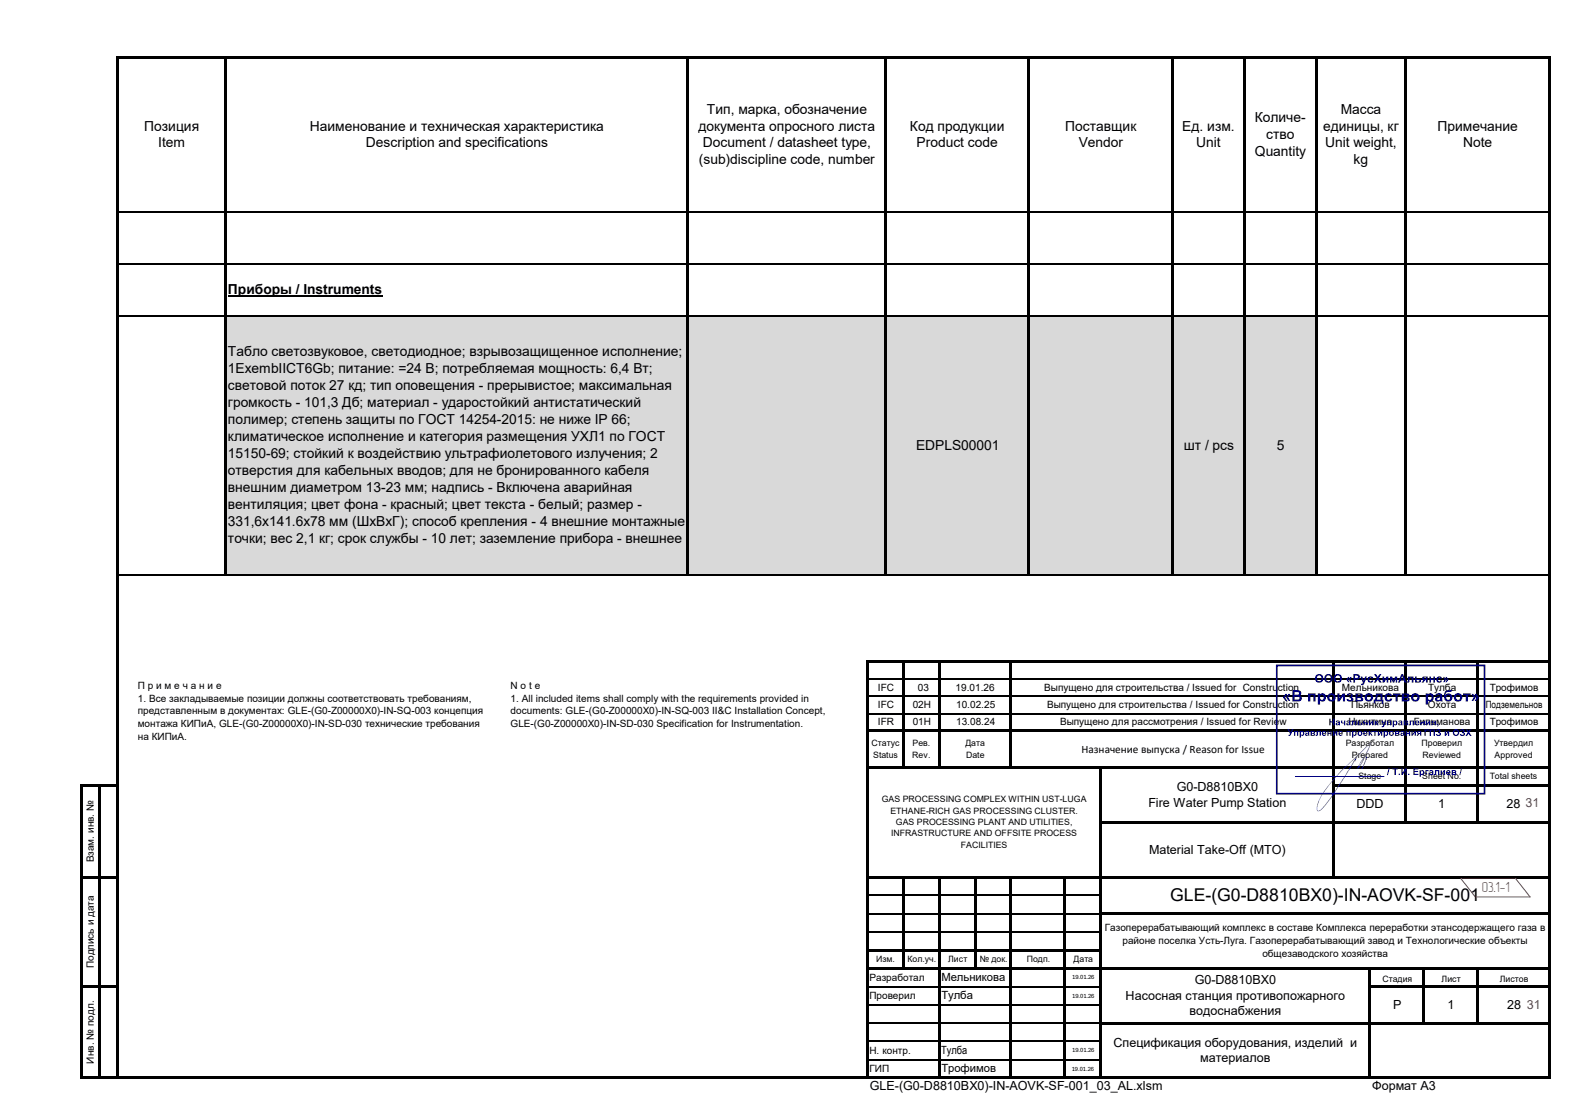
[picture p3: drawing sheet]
<svg xmlns="http://www.w3.org/2000/svg" width="420mm" height="297mm" viewBox="0 0 420 297" stroke-linecap="round" stroke-linejoin="round" font-family="sans-serif">
<defs><g id="words">
<text font-size="4.7" x="312" y="240.2">GLE-(G0-D8810BX0)-IN-AOVK-SF-001</text>
<text font-size="3.9" fill="#f00" x="395" y="237.9">03.1-1</text>
<g font-size="3.7">
<text x="38.5" y="34.8">Позиция</text>
<text x="82.6" y="34.8">Наименование и техническая характеристика</text>
<text x="186.2" y="34.8">документа опросного листа</text>
<text x="188.5" y="30.3">Тип, марка, обозначение</text>
<text x="242.6" y="34.8">Код продукции</text>
<text x="284" y="34.8">Поставщик</text>
<text x="315.2" y="34.8">Ед. изм.</text>
<text x="334.5" y="32.6">Количе-</text>
<text x="352.8" y="34.8">единицы, кг</text>
<text x="357.5" y="30.3">Масса</text>
<text x="383.2" y="34.8">Примечание</text>
<text x="42.2" y="39.3">Item</text>
<text x="97.5" y="39.3">Description and specifications</text>
<text x="187.4" y="39.3">Document / datasheet type,</text>
<text x="244.4" y="39.3">Product code</text>
<text x="287.6" y="39.3">Vendor</text>
<text x="318.9" y="39.3">Unit</text>
<text x="334.5" y="41.6">Quantity</text>
<text x="337.6" y="37.1">ство</text>
<text x="353.3" y="39.3">Unit weight,</text>
<text x="390.1" y="39.3">Note</text>
<text x="186.3" y="43.9">(sub)discipline code, number</text>
<text x="360.9" y="43.9">kg</text>
<text x="60.8" y="78.5">Приборы / Instruments</text>
<text x="60.8" y="95">Табло светозвуковое, светодиодное; взрывозащищенное исполнение;</text>
<text x="60.8" y="99.6">1ExembIIСT6Gb; питание: =24 В; потребляемая мощность: 6,4 Вт;</text>
<text x="60.8" y="104.1">световой поток 27 кд; тип оповещения - прерывистое; максимальная</text>
<text x="60.8" y="108.6">громкость - 101,3 Дб; материал - ударостойкий aнтистатический</text>
<text x="60.8" y="113.2">полимер; степень защиты по ГОСТ 14254-2015: не ниже IP 66;</text>
<text x="60.8" y="117.7">климатическое исполнение и категория размещения УХЛ1 по ГОСТ</text>
<text x="244.2" y="119.9">EDPLS00001</text>
<text x="315.6" y="119.9">шт / pcs</text>
<text x="340.4" y="119.9">5</text>
<text x="60.8" y="122.2">15150-69; стойкий к воздействию ультрафиолетового излучения; 2</text>
<text x="60.8" y="126.7">отверстия для кабельных вводов; для не бронированного кабеля</text>
<text x="60.8" y="131.3">внешним диаметром 13-23 мм; надпись - Включена аварийная</text>
<text x="60.8" y="135.8">вентиляция; цвет фона - красный; цвет текста - белый; размер -</text>
<text x="60.8" y="140.3">331,6x141.6x78 мм (ШxВxГ); способ крепления - 4 внешние монтажные</text>
<text x="60.8" y="144.9">точки; вес 2,1 кг; срок службы - 10 лет; заземление прибора - внешнее</text>
</g>
<g font-size="3.3">
<text x="306.1" y="215.1">Fire Water Pump Station</text>
<text x="313.7" y="210.9">G0-D8810BX0</text>
<text x="361.6" y="215.4">DDD</text>
<text x="383.4" y="215.4">1</text>
<text x="401.6" y="215.4">28</text>
<text x="306.4" y="227.6">Material Take-Off (MTO)</text>
<text x="318.5" y="262.4">G0-D8810BX0</text>
<text x="300.1" y="266.6">Насосная станция противопожарного</text>
<text x="371.4" y="269">P</text>
<text x="385.9" y="269">1</text>
<text x="401.8" y="269">28</text>
<text x="317.2" y="270.7">водоснабжения</text>
<text x="296.9" y="279.1">Спецификация оборудования, изделий и</text>
<text x="320" y="283.3">материалов</text>
<text x="231.9" y="290.7">GLE-(G0-D8810BX0)-IN-AOVK-SF-001_03_AL.xlsm</text>
<text x="365.8" y="290.7">Формат А3</text>
</g>
<g font-size="3.3" fill="#f00">
<text x="406.7" y="215.3">31</text>
<text x="407.1" y="269">31</text>
</g>
<g font-size="3">
<text x="288.3" y="200.7">Назначение выпуска / Reason for Issue</text>
<text x="251" y="261.5">Мельникова</text>
<text x="251" y="266.4">Тулба</text>
<text x="250.9" y="281.1">Тулба</text>
<text x="251" y="285.9">Трофимов</text>
</g>
<g font-size="2.7">
<text x="36.7" y="183.7">П р и м е ч а н и е</text>
<text x="136.1" y="183.7">N o t e</text>
<text x="234" y="184.2">IFC</text>
<text x="244.7" y="184.2">03</text>
<text x="254.8" y="184.2">19.01.26</text>
<text x="278.4" y="184.2">Выпущено для строительства / Issued for Construction</text>
<text x="357.7" y="184.2">Мельникова</text>
<text x="380.7" y="184.2">Тулба</text>
<text x="397.2" y="184.2">Трофимов</text>
<text x="36.7" y="187.1">1. Все закладываемые позиции должны соответствовать требованиям,</text>
<text x="36.7" y="190.5">представленным в документах: GLE-(G0-Z00000X0)-IN-SQ-003 концепция</text>
<text x="136.1" y="187.1">1. All included items shall comply with the requirements provided in</text>
<text x="136.1" y="190.5">documents: GLE-(G0-Z00000X0)-IN-SQ-003 II&amp;C Installation Concept,</text>
<text x="234.1" y="188.8">IFC</text>
<text x="243.3" y="188.8">02H</text>
<text x="254.9" y="188.8">10.02.25</text>
<text x="279.1" y="188.8">Выпущено для строительства / Issued for Construction</text>
<text x="360.2" y="188.8">Пьянков</text>
<text x="380.7" y="188.8">Охота</text>
<text x="396.1" y="188.8">Подземельнов</text>
<text x="36.7" y="193.9">монтажа КИПиА, GLE-(G0-Z00000X0)-IN-SD-030 технические требования</text>
<text x="36.7" y="197.3">на КИПиА.</text>
<text x="136.1" y="193.9">GLE-(G0-Z00000X0)-IN-SD-030 Specification for Instrumentation.</text>
<text x="234" y="193.4">IFR</text>
<text x="243.3" y="193.4">01H</text>
<text x="254.9" y="193.4">13.08.24</text>
<text x="282.6" y="193.4">Выпущено для рассмотрения / Issued for Review</text>
<text x="359.5" y="193.4">Никитина</text>
<text x="377" y="193.4">Гильманова</text>
<text x="397.2" y="193.4">Трофимов</text>
<text x="25" y="230" transform="rotate(-90 25 230)">Взам. инв. №</text>
<text x="294.5" y="248.3">Газоперерабатывающий комплекс в составе Комплекса переработки этансодержащего газа в</text>
<text x="299.2" y="251.7">районе поселка Усть-Луга. Газоперерабатывающий завод и Технологические объекты</text>
<text x="336.5" y="255.1">общезаводского хозяйства</text>
<text x="25" y="258.1" transform="rotate(-90 25 258.1)">Подпись и дата</text>
<text x="231.8" y="261.5">Разработал</text>
<text x="231.8" y="266.3">Проверил</text>
<text x="231.8" y="280.9">Н. контр.</text>
<text x="25" y="283.6" transform="rotate(-90 25 283.6)">Инв. № подл.</text>
<text x="231.8" y="285.8">ГИП</text>
</g>
<g font-size="2.3">
<text x="232.4" y="199">Статус</text>
<text x="232.8" y="202">Status</text>
<text x="243.2" y="202">Rev.</text>
<text x="243.3" y="199">Рев.</text>
<text x="257.4" y="199">Дата</text>
<text x="257.5" y="202">Date</text>
<text x="358.8" y="199">Разработал</text>
<text x="360.4" y="202">Prepared</text>
<text x="379" y="199">Проверил</text>
<text x="379.3" y="202">Reviewed</text>
<text x="398.3" y="199">Утвердил</text>
<text x="398.5" y="202">Approved</text>
<text x="362.2" y="207.8">Stage</text>
<text x="379.2" y="207.8">Sheet No.</text>
<text x="397.2" y="207.8">Total sheets</text>
<text x="235.1" y="213.9">GAS PROCESSING COMPLEX WITHIN UST-LUGA</text>
<text x="237.4" y="216.9">ETHANE-RICH GAS PROCESSING CLUSTER.</text>
<text x="238.8" y="220">GAS PROCESSING PLANT AND UTILITIES,</text>
<text x="237.6" y="223">INFRASTRUCTURE AND OFFSITE PROCESS</text>
<text x="256.1" y="226.1">FACILITIES</text>
<text x="233.6" y="256.5">Изм.</text>
<text x="241.9" y="256.5">Кол.уч.</text>
<text x="252.8" y="256.5">Лист</text>
<text x="261.2" y="256.5">№ док.</text>
<text x="273.7" y="256.5">Подп.</text>
<text x="286.2" y="256.5">Дата</text>
<text x="368.5" y="261.9">Стадия</text>
<text x="384.3" y="261.9">Лист</text>
<text x="399.8" y="261.9">Листов</text>
</g>
<g font-size="1.7">
<text x="285.9" y="261.1">19.01.26</text>
<text x="285.9" y="266">19.01.26</text>
<text x="285.9" y="280.6">19.01.26</text>
<text x="285.7" y="285.5">19.01.26</text>
</g>
</g></defs>
<path d="M60.1 84.2h290.8v69.2h-290.8z" fill="#d9d9d9"/>
<path d="M350.8 84.2h62.3v69.2h-62.3z" fill="#fff"/>
<path d="M60.8 79.1h41.1" fill="none" stroke="#000" stroke-width=".38"/>
<g fill="none" stroke="#000" stroke-width=".3">
<path d="M31.7 56.5h28.1M60.4 56.5h122.7M183.7 56.5h52M236.3 56.5h37.7M274.6 56.5h37.7M312.9 56.5h18.5M332 56.5h18.6M351.1 56.5h23.4M375.1 56.5h37.6M31.7 70.3h28.1M60.4 70.3h122.7M183.7 70.3h52"/>
<path d="M236.3 70.3h37.7M274.6 70.3h37.7M312.9 70.3h18.5M332 70.3h18.6M351.1 70.3h23.4M375.1 70.3h37.6M31.7 84.2h28.1M60.4 84.2h122.7M183.7 84.2h52M236.3 84.2h37.7M274.6 84.2h37.7M312.9 84.2h18.5"/>
<path d="M332 84.2h18.6M351.1 84.2h23.4M375.1 84.2h37.6M31.7 153.4h28.1M60.4 153.4h122.7M183.7 153.4h52M236.3 153.4h37.7M274.6 153.4h37.7M312.9 153.4h18.5M332 153.4h18.6M351.1 153.4h23.4M375.1 153.4h37.6"/>
<path d="M231.6 181.1h8.9M231.6 185.7h8.9M231.6 190.3h8.9M241.1 181.1h9M241.1 185.7h9M241.1 190.3h9M250.7 181.1h18.5M250.7 185.7h18.5M250.7 190.3h18.5M269.8 181.1h85.5M269.8 185.7h85.5M269.8 190.3h85.5"/>
<path d="M355.9 181.1h18.6M355.9 185.7h18.6M355.9 190.3h18.6M375.1 181.1h18.5M375.1 185.7h18.5M375.1 190.3h18.5M394.2 181.1h18.5M394.2 185.7h18.5M394.2 190.3h18.5M231.6 238.7h8.9M241.1 238.7h9M250.7 238.7h9"/>
<path d="M260.3 238.7h8.9M269.8 238.7h13.8M284.2 238.7h8.9M231.6 243.6h8.9M231.6 248.5h8.9M241.1 243.6h9M241.1 248.5h9M250.7 243.6h9M250.7 248.5h9M260.3 243.6h8.9M260.3 248.5h8.9M269.8 243.6h13.8"/>
<path d="M269.8 248.5h13.8M284.2 243.6h8.9M284.2 248.5h8.9M231.6 263.1h18.5M231.6 267.9h18.5M231.6 272.8h18.5M231.6 277.7h18.5M250.7 263.1h18.5M250.7 267.9h18.5M250.7 272.8h18.5M250.7 277.7h18.5M269.8 263.1h13.8"/>
<path d="M269.8 267.9h13.8M269.8 272.8h13.8M269.8 277.7h13.8M284.2 263.1h8.9M284.2 267.9h8.9M284.2 272.8h8.9M284.2 277.7h8.9M231.6 282.6h18.5M250.7 282.6h18.5M269.8 282.6h13.8M284.2 282.6h8.9"/>
</g>
<g fill="#000">
<path d="M31.1 15h.6v272.7h-.6zM31.7 15h381.6v.6h-381.6zM59.8 15.6h.6v137.9h-.6zM183.1 15.6h.6v137.9h-.6zM235.7 15.6h.6v137.9h-.6zM274 15.6h.6v137.9h-.6zM312.3 15.6h.6v137.9h-.6zM331.4 15.6h.6v137.9h-.6zM350.6 15.6h.5v137.9h-.5zM374.5 15.6h.6v137.9h-.6zM412.7 15.6h.6v272.1h-.6zM231 176.1h.6v111.6h-.6z"/>
<path d="M231.6 176.1h181.7v.6h-181.7zM240.5 176.7h.6v28.2h-.6zM250.1 176.7h.6v28.2h-.6zM269.2 176.7h.6v28.2h-.6zM355.3 176.7h.6v57.4h-.6zM374.5 176.7h.6v42.8h-.6zM393.6 176.7h.6v42.8h-.6zM231.6 194.6h181.7v.6h-181.7zM21.5 209.2h.6v78.5h-.6zM22.1 209.2h9.6v.6h-9.6zM26.3 209.8h.6v77.9h-.6zM231.6 204.3h181.7v.6h-181.7z"/>
<path d="M293.1 204.9h.6v82.8h-.6zM293.7 218.9h119.6v.6h-119.6zM355.9 209.2h57.4v.6h-57.4zM22.1 233.6h9.6v.5h-9.6zM231.6 233.6h181.7v.5h-181.7zM240.5 234.1h.6v24.4h-.6zM250.1 234.1h.6v53.6h-.6zM259.7 234.1h.6v24.4h-.6zM269.2 234.1h.6v53.6h-.6zM283.6 234.1h.6v53.6h-.6zM231.6 253h62.1v.6h-62.1zM231.6 257.9h181.7v.6h-181.7z"/>
<path d="M293.7 243.3h119.6v.6h-119.6zM364.9 258.5h.6v29.2h-.6zM379.3 258.5h.5v14.6h-.5zM393.6 258.5h.6v14.6h-.6zM22.1 262.8h9.6v.6h-9.6zM293.7 272.5h119.6v.6h-119.6zM365.5 262.8h47.8v.6h-47.8zM22.1 287.1h391.2v.6h-391.2z"/>
</g>
<path d="M340.4 177.4h55.4v34.2h-55.4z" fill="none" stroke="#000080" stroke-width=".45"/>
<g fill="#000080">
<path d="M342.7 185h.5l-.6 1 .6 .9h-.5l-.7-.9zM343.5 185h.5l-.6 1 .6 .9h-.5l-.6-.9zM344.5 184h1.2a.8 .8 0 0 1 1.1 .4 .8 .8 0 0 1-.3 1 .89 .89 0 0 1 .5 1.3 .89 .89 0 0 1-1.3 .3h-1.2zM345.1 184.5v.7a.88 .88 0 0 0 1.2-.3 .86 .86 0 0 0-1.2-.4zM345.1 185.7v.8h.9a.44 .44 0 0 0 .4-.6 .44 .44 0 0 0-.6-.2zM348.8 184.9h1.9v2.1h-.6v-1.7h-.8v1.7h-.5zM351.3 184.9h.6v.3a.98 .98 0 0 1 1.3-.1 .98 .98 0 0 1 .2 1.3 .86 .86 0 0 1-.6 .7 .86 .86 0 0 1-.9-.3v1.1h-.6zM352.1 185.4a.63 .63 0 0 0-.2 .9 .63 .63 0 0 0 .9 .2 .63 .63 0 0 0 .1-.9 .63 .63 0 0 0-.8-.2zM353.8 186a1.15 1.15 0 0 1 2.3 0 1.15 1.15 0 0 1-2.3 0zM354.6 185.5a.61 .61 0 0 0-.1 .9 .61 .61 0 0 0 1-.2 .6 .6 0 0 0-.1-.7 .6 .6 0 0 0-.8 0zM356.6 184.9h.5v1.3l.9-1.3h.6v2.1h-.6v-1.3l-.9 1.3h-.5zM359.3 185a.74 .74 0 0 1 1-.2 .74 .74 0 0 1 .2 1.1h-.2a.62 .62 0 0 1 .5 .9 .62 .62 0 0 1-.9 .3l-.5-.1-.5-.5 .6-.1 .3 .3 .4-.1v-.3l-.4-.2v-.3a.32 .32 0 0 0 .4-.2 .32 .32 0 0 0-.2-.4 .32 .32 0 0 0-.4 .2h-.6zM361.3 184.9h1.3a.59 .59 0 0 1 .7 .2 .59 .59 0 0 1 0 .7l-.3 .1a.58 .58 0 0 1 .4 .7 .58 .58 0 0 1-.7 .4h-1.4zM361.9 185.2v.6l.9-.2-.1-.3zM361.9 186.1v.6l.9-.2-.1-.3zM363.8 186a1.15 1.15 0 0 1 2.3 0 1.15 1.15 0 0 1-2.3 0zM364.5 185.5a.61 .61 0 0 0 0 .9 .61 .61 0 0 0 .9-.2 .6 .6 0 0 0-.1-.7 .6 .6 0 0 0-.8 0zM366.8 184.9h1.8v1.7h.2v1h-.4v-.6h-1.7v.6h-.5v-1h.2l.3-.4zM367.3 185.3l-.3 1.3h1v-1.3zM369.4 185.1a1.06 1.06 0 0 1 1.8 .4l-.6 .1-.1-.2a.56 .56 0 0 0-.7 .1 .56 .56 0 0 0-.1 .7l.5 .4 .4-.4 .6 .1a1.12 1.12 0 0 1-1.7 .6 1.12 1.12 0 0 1-.1-1.8zM371.3 184.9h2v.4h-.7v1.7h-.5v-1.7h-.8zM373.7 184.9h1.3a.59 .59 0 0 1 .6 .2 .59 .59 0 0 1 .1 .7l-.3 .1a.58 .58 0 0 1 .4 .7 .58 .58 0 0 1-.7 .4h-1.4zM374.3 185.2v.6l.9-.2-.1-.3zM374.3 186.1v.6l.9-.2-.1-.3zM376.2 186a1.15 1.15 0 0 1 2.3 0 1.15 1.15 0 0 1-2.3 0zM376.9 185.5a.61 .61 0 0 0 0 .9 .61 .61 0 0 0 .9-.2 .6 .6 0 0 0-.1-.7 .6 .6 0 0 0-.8 0zM380.1 184.9h.5v.3a.98 .98 0 0 1 1.4-.1 .98 .98 0 0 1 .2 1.3 .86 .86 0 0 1-.7 .7 .86 .86 0 0 1-.8-.3v1.1h-.6zM380.8 185.4a.63 .63 0 0 0-.1 .9 .63 .63 0 0 0 .8 .2 .63 .63 0 0 0 .2-.9 .63 .63 0 0 0-.9-.2zM382.9 185a.95 .95 0 0 1 1-.2 .95 .95 0 0 1 .6 .9l.1 1.3h-.5l-.1-.2a.71 .71 0 0 1-1.2 .2 .71 .71 0 0 1 .3-1.2l.8-.2a.4 .4 0 0 0-.3-.4 .4 .4 0 0 0-.5 .3l-.5-.1zM383.3 186.2l-.2 .2a.44 .44 0 0 0 .6 .2 .44 .44 0 0 0 .2-.6zM385.3 184.4l.6-.3 1.2-.1-.1 .4-.7 .1a.77 .77 0 0 0-.9 .9 1.1 1.1 0 0 1 1.5-.1 1.1 1.1 0 0 1 .1 1.5 1.1 1.1 0 0 1-1.5 .1 2.26 2.26 0 0 1-.2-2.5zM385.6 186a.59 .59 0 0 0 1.1 0 .59 .59 0 0 0-1.1 0zM387.6 186a1.15 1.15 0 0 1 2.3 0 1.15 1.15 0 0 1-2.3 0zM388.3 185.5a.61 .61 0 0 0 0 .9 .61 .61 0 0 0 .9-.2 .6 .6 0 0 0-.1-.7 .6 .6 0 0 0-.8 0zM390.1 184.9h2v.4h-.7v1.7h-.6v-1.7h-.7zM393.1 185h.5l.7 1-.7 .9h-.5l.6-.9zM392.3 185h.5l.6 1-.6 .9h-.5l.6-.9z"/>
<path d="M354.4 191.6h.3v.7h.7v-.7h.4v1.8h-.4v-.8h-.7v.8h-.3zM356.2 192.2a.56 .56 0 0 1 .6-.1 .56 .56 0 0 1 .4 .5l.1 .8-.4-.1a.42 .42 0 0 1-.6 .1 .42 .42 0 0 1-.1-.6l.7-.3-.2-.1-.6 .1zM356.5 192.9v.2l.2 .1 .2-.4zM357.5 192.1h.3l.1 .5 .2 .1h.2v-.6h.3v1.3h-.3v-.5a.58 .58 0 0 1-.7-.1 .58 .58 0 0 1-.1-.7zM359 192.2a.56 .56 0 0 1 .6-.1 .56 .56 0 0 1 .4 .5l.1 .8-.4-.1a.42 .42 0 0 1-.6 .1 .42 .42 0 0 1-.1-.6l.7-.3-.2-.1-.6 .1zM359.3 192.9v.2l.2 .1 .2-.4zM360.5 192.1h1.1v1.3h-.3v-1h-.5l-.1 .9-.5 .1v-.3h.2zM361.9 192.1h.4v.5l.8 .2v.5l-1.2 .1zM362.3 192.9v.3l.5-.1zM363.5 192.1h.3v.5h.5v-.5h.3v1.3h-.3v-.5h-.5v.5h-.3zM365 192.1h.3v.8l.5-.8h.3v1.3h-.3v-.8l-.5 .8h-.3zM366.5 192.1h.3v.5l.4-.4 .3-.1v.2a.39 .39 0 0 0-.3 .3 .39 .39 0 0 0 .2 .4l.2 .4h-.4l-.4-.5v.5h-.3zM368.3 192.1h.3l.3 .9 .3-.9h.4l-.6 1.6-.3 .2h-.3l-.1-.3 .5-.2zM369.8 192.1h1.1v1.3h-.3v-1h-.5v1h-.3zM371.3 192.1h.3v.2a.58 .58 0 0 1 .8 .1 .58 .58 0 0 1 0 .7 .58 .58 0 0 1-.8 .1v.7h-.3zM371.6 192.8a.35 .35 0 0 0 .7 0 .35 .35 0 0 0-.7 0zM372.9 192.2a.56 .56 0 0 1 .6-.1 .56 .56 0 0 1 .4 .5v.8l-.3-.1a.42 .42 0 0 1-.7 .1 .42 .42 0 0 1 0-.6l.6-.3-.1-.1-.6 .1zM373.1 192.9v.2l.3 .1 .1-.4zM374.2 192.1l1.1 .1v1.1l-1.1 .1zM374.5 192.3v.3l.6-.1zM374.5 192.9v.3l.6-.1-.1-.2zM375.8 192.1h1.2v1.3h-.4v-1h-.4l-.1 .9-.5 .1v-.3h.2zM377.4 192.3a.62 .62 0 0 1 .7-.1 .62 .62 0 0 1 .3 .7h-.8l.2 .3 .6-.2a.65 .65 0 0 1-1 .3 .65 .65 0 0 1 0-1zM377.6 192.4v.2h.5l-.2-.2zM378.7 192.1h.3v.5h.5v-.5h.3v1.3h-.3v-.5h-.5v.5h-.3zM380.2 192.1h.3v.8l.5-.8h.4v1.3h-.4v-.8l-.5 .8h-.3zM381.7 192.3l1.1-.2v1.3h-.3v-.5l-.6 .5h-.4l.5-.6-.4-.2zM382 192.4v.2l.5 .1v-.4zM383.1 193.1h.4v.4l-.3 .3 .1-.4h-.2z"/>
<path d="M343.3 194.4h.4l.4 .9 .3-.9h.4l-1 1.8h-.3v-.3l.4-.2zM345 194.9h1.1v1.3h-.3v-1h-.5v1h-.3zM346.5 194.9h.3v.2a.58 .58 0 0 1 .8 .1 .58 .58 0 0 1 0 .7 .58 .58 0 0 1-.8 .1v.7h-.3zM346.8 195.6a.35 .35 0 0 0 .7 0 .35 .35 0 0 0-.7 0zM348.1 195a.56 .56 0 0 1 .6-.1 .56 .56 0 0 1 .3 .5l.1 .8-.4-.1a.42 .42 0 0 1-.6 .1 .42 .42 0 0 1 0-.6l.6-.3-.1-.1-.7 .1zM348.3 195.7v.2l.3 .1 .1-.4zM349.4 194.9l1.1 .1v1.1l-1.1 .1zM349.7 195.1v.3l.5-.1zM349.7 195.7v.3l.6-.1-.1-.2zM351 194.9h1.1v1.3h-.3v-1h-.5v.9l-.5 .1v-.3h.2zM352.6 195.1a.62 .62 0 0 1 .7-.1 .62 .62 0 0 1 .3 .7h-.9l.2 .3 .7-.2a.65 .65 0 0 1-1 .3 .65 .65 0 0 1 0-1zM352.8 195.2l-.1 .2h.5l-.1-.2zM353.9 194.9h.3v.5h.5v-.5h.3v1.3h-.3v-.5h-.5v.5h-.3zM355.4 194.9h.3v.8l.5-.8h.3v1.3h-.3v-.8l-.5 .8h-.3zM357 195.1a.62 .62 0 0 1 .7-.1 .62 .62 0 0 1 .3 .7h-.9l.3 .3 .6-.2a.65 .65 0 0 1-1 .3 .65 .65 0 0 1 0-1zM357.2 195.2l-.1 .2h.6l-.2-.2zM358.9 194.9h1.2v1.3h-.3v-1h-.5v1h-.4zM360.5 194.9h.3v.2a.58 .58 0 0 1 .7 .1 .58 .58 0 0 1 .1 .7 .58 .58 0 0 1-.8 .1v.7h-.3zM360.8 195.6a.35 .35 0 0 0 .7 0 .35 .35 0 0 0-.7 0zM361.9 195.6a.67 .67 0 0 1 1.3 0 .67 .67 0 0 1-1.3 0zM362.2 195.6a.4 .4 0 0 0 .8 0 .4 .4 0 0 0-.8 0zM363.6 195.1a.62 .62 0 0 1 .7-.1 .62 .62 0 0 1 .3 .7h-.9l.3 .3 .6-.2a.65 .65 0 0 1-1 .3 .65 .65 0 0 1 0-1zM363.8 195.2l-.1 .2h.6l-.2-.2zM364.9 194.9h.3v.5l.3-.4 .4-.1v.2a.39 .39 0 0 0-.3 .3 .39 .39 0 0 0 .1 .4l.2 .4h-.3l-.4-.5v.5h-.3zM366 194.9h1.1v.3h-.4v1h-.3v-1h-.4zM367.3 194.9h.4v.8l.5-.8h.3v1.3h-.3v-.8l-.5 .8h-.4zM368.8 194.9h.4v.2a.58 .58 0 0 1 .7 .1 .58 .58 0 0 1 .1 .7 .58 .58 0 0 1-.8 .1v.7h-.4zM369.2 195.6a.35 .35 0 0 0 .7 0 .35 .35 0 0 0-.7 0zM370.3 195.6a.67 .67 0 0 1 1.3 0 .67 .67 0 0 1-1.3 0zM370.6 195.6a.4 .4 0 0 0 .8 0 .4 .4 0 0 0-.8 0zM371.9 194.9l1.1 .1v1.1l-1.1 .1zM372.2 195.1v.3l.5-.1zM372.2 195.7v.3l.6-.1-.1-.2zM373.5 195a.56 .56 0 0 1 .6-.1 .56 .56 0 0 1 .4 .5v.8l-.3-.1a.42 .42 0 0 1-.7 .1 .42 .42 0 0 1 0-.6l.6-.3-.1-.1-.6 .1zM373.7 195.7v.2l.3 .1 .1-.4zM374.8 194.9h.3v.5h.5v-.5h.4v1.3h-.4v-.5h-.5v.5h-.3zM376.3 194.9h.3v.8l.5-.8h.4v1.3h-.4v-.8l-.5 .8h-.3zM377.8 195.1l1.1-.2v1.3h-.3v-.5l-.6 .5h-.4l.5-.6-.3-.2zM378.2 195.2v.2l.4 .1v-.4z"/>
<path d="M379.7 194.5h1.2v.3h-.8v1.4h-.4zM381.1 194.5h1.5v1.7h-.4v-1.4h-.7v1.4h-.4zM383 194.6a.55 .55 0 0 1 .8-.2 .55 .55 0 0 1 .1 .8l-.1 .1a.58 .58 0 0 1 .2 .9 .58 .58 0 0 1-.9 0l-.3-.4 .3-.1a.32 .32 0 0 0 .4 .3 .32 .32 0 0 0 .2-.4l-.3-.1 .3-.7-.9 .1zM385.2 194.9h.3v.8l.5-.8h.3v1.3h-.3v-.8l-.5 .8h-.3zM387.3 195.3a.9 .9 0 0 1 1.8 0 .9 .9 0 0 1-1.8 0zM387.7 195.4a.55 .55 0 0 0 1.1 0 .55 .55 0 0 0-1.1 0zM389.4 194.6a.55 .55 0 0 1 .8-.2 .55 .55 0 0 1 .1 .8l-.1 .1a.58 .58 0 0 1 .2 .9 .58 .58 0 0 1-.9 0l-.3-.4 .3-.1a.32 .32 0 0 0 .4 .3 .32 .32 0 0 0 .2-.4l-.4-.1 .4-.7-.9 .1zM390.7 194.5h.5l.3 .5 .4-.5h.4l-.6 .8 .6 .9h-.4l-.4-.6-.4 .6h-.4l.6-.9z"/>
<path d="M345.2 206.9h1.5v.2h-1.5zM346.6 206.9h1.5v.2h-1.5zM348 206.9h1.5v.2h-1.5zM349.4 206.9h1.5v.2h-1.5zM350.8 206.9h1.5v.2h-1.5zM352.2 206.9h1.5v.2h-1.5zM353.6 206.9h1.5v.2h-1.5zM355 206.9h1.5v.2h-1.5zM356.4 206.9h1.5v.2h-1.5zM357.8 206.9h1.5v.2h-1.5zM359.2 206.9h1.5v.2h-1.5zM360.6 206.9h1.5v.2h-1.5zM362 206.9h1.5v.2h-1.5zM363.4 206.9h1.5v.2h-1.5zM364.8 206.9h1.5v.2h-1.5zM366.2 206.9h1.5v.2h-1.5zM367.6 206.9h1.5v.2h-1.5zM370.2 204.8h.3l-.5 1.9h-.2zM371.2 204.9h1.5v.3h-.6v1.4h-.3v-1.4h-.6zM372.9 206.3h.3v.3h-.3zM373.6 204.9h.3v1.2l.8-1.2h.3v1.7h-.3v-1.1l-.7 1.1h-.4zM375.4 206.3h.3v.3h-.3zM376.8 204.9h1.3v.3h-.9v.4h.9v.3h-.9v.4h1v.3h-1.4zM378.5 205.4h.3v.1a.59 .59 0 0 1 .8 .1 .59 .59 0 0 1 0 .8 .59 .59 0 0 1-.8 .1v.6h-.3zM378.8 206a.35 .35 0 0 0 .7 0 .35 .35 0 0 0-.7 0zM380 205.4h.9v.2h-.6v1h-.3zM381.1 205.5a.57 .57 0 0 1 .6-.2 .57 .57 0 0 1 .4 .5l.1 .8-.4-.1a.43 .43 0 0 1-.6 .1 .43 .43 0 0 1-.1-.6l.7-.2-.2-.2-.6 .1zM381.4 206.1v.3h.2l.2-.4zM382.6 205.4h1.1v1.2h-.3v-1h-.5l-.1 .9-.5 .1v-.2h.2zM384.1 205.4h.3v.8l.5-.8h.4v1.2h-.4v-.8l-.5 .8h-.3zM385.7 205.5a.63 .63 0 0 1 .7-.1 .63 .63 0 0 1 .3 .7h-.8l.2 .3 .6-.1a.66 .66 0 0 1-1 .2 .66 .66 0 0 1 0-1zM385.9 205.7v.2h.5l-.2-.3zM387 205.4h1.1l.1 1.2h-1.2zM387.4 205.6v.3l.5-.1zM387.4 206.1v.3l.5-.1-.1-.2zM389.5 204.8h.3l-.5 1.9h-.2z"/>
<path d="M350.6 180.9a1.15 1.15 0 0 1 2.3 0 1.15 1.15 0 0 1-2.3 0zM351.2 180.3a.71 .71 0 0 0 0 1.1 .71 .71 0 0 0 1.1-.2 .7 .7 0 0 0-.1-.9 .7 .7 0 0 0-1 0zM353.1 180.9a1.15 1.15 0 0 1 2.3 0 1.15 1.15 0 0 1-2.3 0zM353.7 180.3a.71 .71 0 0 0 0 1.1 .71 .71 0 0 0 1.1-.2 .7 .7 0 0 0-.2-.9 .7 .7 0 0 0-.9 0zM355.5 180.9a1.15 1.15 0 0 1 2.3 0 1.15 1.15 0 0 1-2.3 0zM356.2 180.3a.71 .71 0 0 0-.1 1.1 .71 .71 0 0 0 1.1-.2 .7 .7 0 0 0-.1-.9 .7 .7 0 0 0-.9 0zM359.4 180.5h.4l-.4 .7 .4 .7h-.4l-.5-.7zM360 180.5h.4l-.4 .7 .4 .7h-.4l-.5-.7zM360.8 179.8h.7a.75 .75 0 0 1 1 .6 .75 .75 0 0 1-.9 .8h-.3v.8h-.5zM361.3 180.1v.7h.5a.31 .31 0 0 0 .3-.3 .31 .31 0 0 0-.3-.3zM362.7 180.4h.5l.4 1.1 .4-1.1h.4l-.8 2-.3 .3h-.4l-.1-.4h.4l.1-.3zM364.8 180.6a.8 .8 0 0 1 1.3 .3h-.4l-.2-.2a.45 .45 0 0 0-.5 .6 .45 .45 0 0 0 .7 .2h.5a.84 .84 0 0 1-1.3 .4 .84 .84 0 0 1-.1-1.3zM366.3 179.8h.5l.5 .7 .5-.7h.5l-.7 1.1 .8 1.1h-.6l-.5-.8-.5 .8h-.6l.8-1.2zM368.6 180.4h.4v1l.7-1h.4v1.6h-.4v-1l-.7 1h-.4zM370.6 180.4h.5l.4 1.1 .4-1.1h.6v1.6h-.4v-1.1l-.4 1.1h-.4l-.4-1.1v1.1h-.3zM373.6 179.8h.5l.9 2.2h-.5l-.2-.5h-.9l-.2 .5h-.5zM373.8 180.3l-.3 .8h.6zM375.3 180.4h1.5v1.6h-.4v-1.3h-.6l-.1 1.2-.7 .1v-.3l.3-.1zM377.3 180.4h.4v.7l1 .1a.5 .5 0 0 1 .1 .6 .5 .5 0 0 1-.6 .2h-.9zM377.7 181.3v.4l.7-.1-.1-.2zM379.2 180.6l1.4-.2v1.6h-.4v-.7l-.3 .2-.4 .5h-.5l.5-.7-.4-.3zM379.6 180.7l.1 .3 .5 .1v-.4zM381.1 180.4h.4v.6h.6v-.6h.5v1.6h-.5v-.7h-.6v.7h-.4zM383.1 180.6a.8 .8 0 0 1 1.4 .3h-.5l-.2-.2a.45 .45 0 0 0-.5 .6 .45 .45 0 0 0 .7 .2h.5a.84 .84 0 0 1-1.3 .4 .84 .84 0 0 1-.1-1.3zM385.3 180.5h.4l.5 .7-.5 .7h-.4l.4-.7zM384.7 180.5h.4l.5 .7-.5 .7h-.4l.4-.7z"/>
</g>
<path d="M357.5 205.6l6.6-6.5 1.3-.9v.5l-1.3 2.7 .2 .2a5.3 5.3 0 0 1-1.3 3.4v-.1a5.3 5.3 0 0 0 1-3.1l-1.3 2.4-.8 .7 .4-.9 1.9-3.1 1.1-2.5-.2 .1a12.7 12.7 0 0 0-3.9 4.6l.1-.4-3.4 5.6a44.5 44.5 0 0 1-6 7.9l-.6 .1a2.78 2.78 0 0 1 .3-2.9 40.6 40.6 0 0 1 5.9-7.8zM357.8 205.5a31.3 31.3 0 0 0-6.3 8.5l-.3 1.4 .1 .7a3.9 3.9 0 0 0 2.2-1.8l4.7-6.9 3.1-5.3zM363.3 202.5l-1.2 2.1 1.3-2.2z" fill="#2049c9"/>
<path d="M389.4 234.2h14.6l3.9 5h-14.6z" fill="none" stroke="#f00" stroke-width=".27"/>
<use href="#words"/>
</svg>
